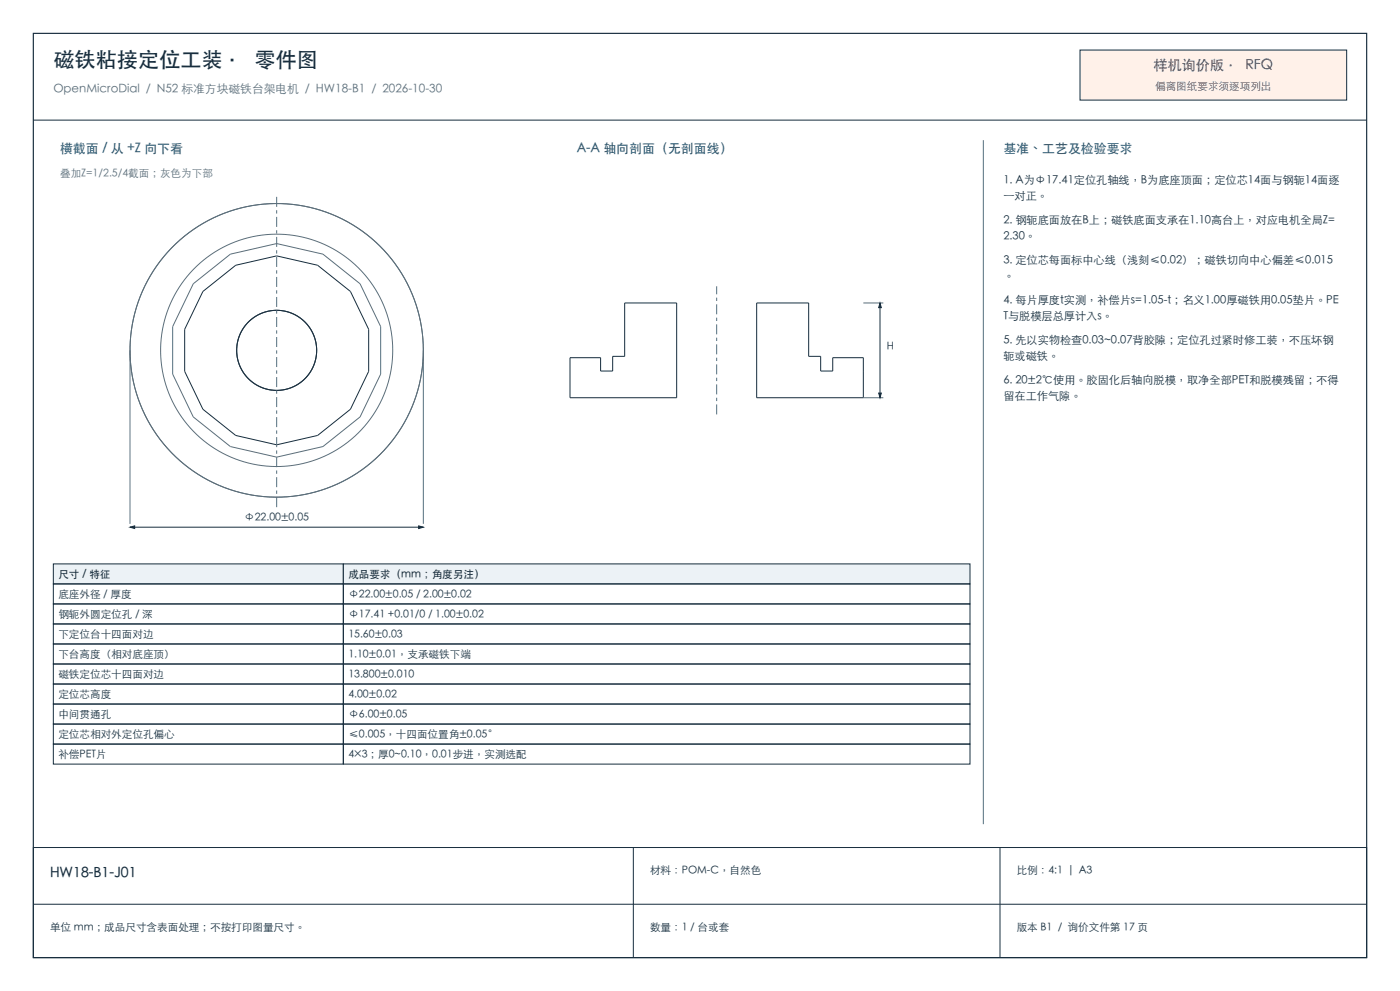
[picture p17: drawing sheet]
<svg xmlns="http://www.w3.org/2000/svg" width="420mm" height="297mm" viewBox="0 0 420 297" stroke-linecap="round" stroke-linejoin="round" font-family="sans-serif">
<defs><g id="words">
<text font-size="6.3" fill="#172d3d" x="16" y="20">磁铁粘接定位工装 · 零件图</text>
<text font-size="4.2" fill="#a14032" x="346.1" y="21">样机询价版 · RFQ</text>
<text font-size="4.2" fill="#172d3d" x="15" y="263">HW18-B1-J01</text>
<g font-size="3.9" fill="#185d82">
<text x="18" y="46">横截面 / 从 +Z 向下看</text>
<text x="173" y="46">A-A 轴向剖面（无剖面线）</text>
<text x="301" y="46">基准、工艺及检验要求</text>
</g>
<text font-size="3.5" fill="#586f7c" x="16" y="28">OpenMicroDial / N52 标准方块磁铁台架电机 / HW18-B1 / 2026-10-30</text>
<g font-size="3.4" fill="#172d3d">
<text x="301" y="55">1. A为Φ17.41定位孔轴线，B为底座顶面；定位芯14面与钢轭14面逐</text>
<text x="301" y="60">一对正。</text>
<text x="301" y="67">2. 钢轭底面放在B上；磁铁底面支承在1.10高台上，对应电机全局Z=</text>
<text x="301" y="72">2.30。</text>
<text x="301" y="79">3. 定位芯每面标中心线（浅刻≤0.02）；磁铁切向中心偏差≤0.015</text>
<text x="301" y="84">。</text>
<text x="301" y="91">4. 每片厚度t实测，补偿片s=1.05-t；名义1.00厚磁铁用0.05垫片。PE</text>
<text x="301" y="96">T与脱模层总厚计入s。</text>
<text x="301" y="103">5. 先以实物检查0.03~0.07背胶隙；定位孔过紧时修工装，不压坏钢</text>
<text x="301" y="108">轭或磁铁。</text>
<text x="301" y="115">6. 20±2℃使用。胶固化后轴向脱模，取净全部PET和脱模残留；不得</text>
<text x="301" y="120">留在工作气隙。</text>
</g>
<text font-size="3.2" fill="#a14032" x="346.5" y="27">偏离图纸要求须逐项列出</text>
<text font-size="3.2" fill="#586f7c" x="18" y="53">叠加Z=1/2.5/4截面；灰色为下部</text>
<g font-size="3.2" fill="#172d3d">
<text x="266" y="105">H</text>
<text x="73.2" y="156">Φ22.00±0.05</text>
<text x="17.5" y="173.3">尺寸 / 特征</text>
<text x="104.5" y="173.3">成品要求（mm；角度另注）</text>
<text x="17.5" y="179.3">底座外径 / 厚度</text>
<text x="104.5" y="179.3">Φ22.00±0.05 / 2.00±0.02</text>
<text x="17.5" y="185.3">钢轭外圆定位孔 / 深</text>
<text x="104.5" y="185.3">Φ17.41 +0.01/0 / 1.00±0.02</text>
<text x="17.5" y="191.3">下定位台十四面对边</text>
<text x="104.5" y="191.3">15.60±0.03</text>
<text x="17.5" y="197.3">下台高度（相对底座顶）</text>
<text x="104.5" y="197.3">1.10±0.01，支承磁铁下端</text>
<text x="17.5" y="203.3">磁铁定位芯十四面对边</text>
<text x="104.5" y="203.3">13.800±0.010</text>
<text x="17.5" y="209.3">定位芯高度</text>
<text x="104.5" y="209.3">4.00±0.02</text>
<text x="17.5" y="215.3">中间贯通孔</text>
<text x="104.5" y="215.3">Φ6.00±0.05</text>
<text x="17.5" y="221.3">定位芯相对外定位孔偏心</text>
<text x="104.5" y="221.3">≤0.005，十四面位置角±0.05°</text>
<text x="17.5" y="227.3">补偿PET片</text>
<text x="104.5" y="227.3">4×3；厚0~0.10，0.01步进，实测选配</text>
<text x="195" y="262">材料：POM-C，自然色</text>
<text x="305" y="262">比例：4:1 | A3</text>
<text x="15" y="279">单位 mm；成品尺寸含表面处理；不按打印图量尺寸。</text>
<text x="195" y="279">数量：1 / 台或套</text>
<text x="305" y="279">版本 B1 / 询价文件第 17 页</text>
</g>
</g></defs>
<path d="M10 10h400v277h-400z" fill="none" stroke="#172d3d" stroke-width=".35"/>
<path d="M324 15h80v15h-80z" fill-rule="evenodd" fill="#fff1e9" stroke="#172d3d" stroke-width=".3"/>
<g fill="none" stroke="#172d3d" stroke-width=".3">
<path d="M10 36h400M187.4 90.8h15.6v28.4h-32v-12h9.2v4h3.6v-4.4h3.6zM227 90.8h15.6v16h3.6v4.4h3.6v-4h9.2v12h-32zM264 90.8v28.4M39 158h88M10 254h400v33h-400zM190 254v33M300 254v33M10 271h400"/>
<circle cx="83" cy="105" r="12"/>
<circle cx="83" cy="105" r="28.3"/>
</g>
<g fill="none" stroke="#586f7c" stroke-width=".3">
<path d="M259 90.8h6M39 105v52M127 105v52M259 119.2h6"/>
<circle cx="83" cy="105" r="12"/>
<circle cx="83" cy="105" r="32"/>
<circle cx="83" cy="105" r="44"/>
<circle cx="83" cy="105" r="34.8"/>
</g>
<path d="M215 124.2v-38.4M83 152v-94" fill="none" stroke="#586f7c" stroke-width=".3" stroke-dasharray="3 1 1 1" stroke-linecap="butt"/>
<g fill="#172d3d" stroke="#172d3d" stroke-width=".3">
<path d="M39 158l1.4-.4v.8z"/>
<path d="M125.6 157.6l1.4 .4-1.4 .4z"/>
<path d="M263.6 117.8h.8l-.4 1.4z"/>
<path d="M264 90.8l.4 1.4h-.8z"/>
</g>
<g fill="#ecf2f6" stroke="#172d3d" stroke-width=".3">
<path d="M16 169h87v6h-87z" fill-rule="evenodd"/>
<path d="M103 169h188v6h-188z" fill-rule="evenodd"/>
</g>
<g fill="none" stroke="#172d3d" stroke-width=".3">
<path d="M16 175h87v6h-87zM103 175h188v6h-188zM16 181h87v6h-87zM16 187h87v6h-87zM16 193h87v6h-87zM16 199h87v6h-87zM103 181h188v6h-188zM103 187h188v6h-188zM103 193h188v6h-188zM103 199h188v6h-188zM16 205h87v6h-87zM16 211h87v6h-87z"/>
<path d="M16 217h87v6h-87zM103 205h188v6h-188zM103 211h188v6h-188zM103 217h188v6h-188zM16 223h87v6h-87zM103 223h188v6h-188z"/>
</g>
<path d="M295 42v205" fill="none" stroke="#586f7c" stroke-width=".3"/>
<use href="#words"/>
</svg>
